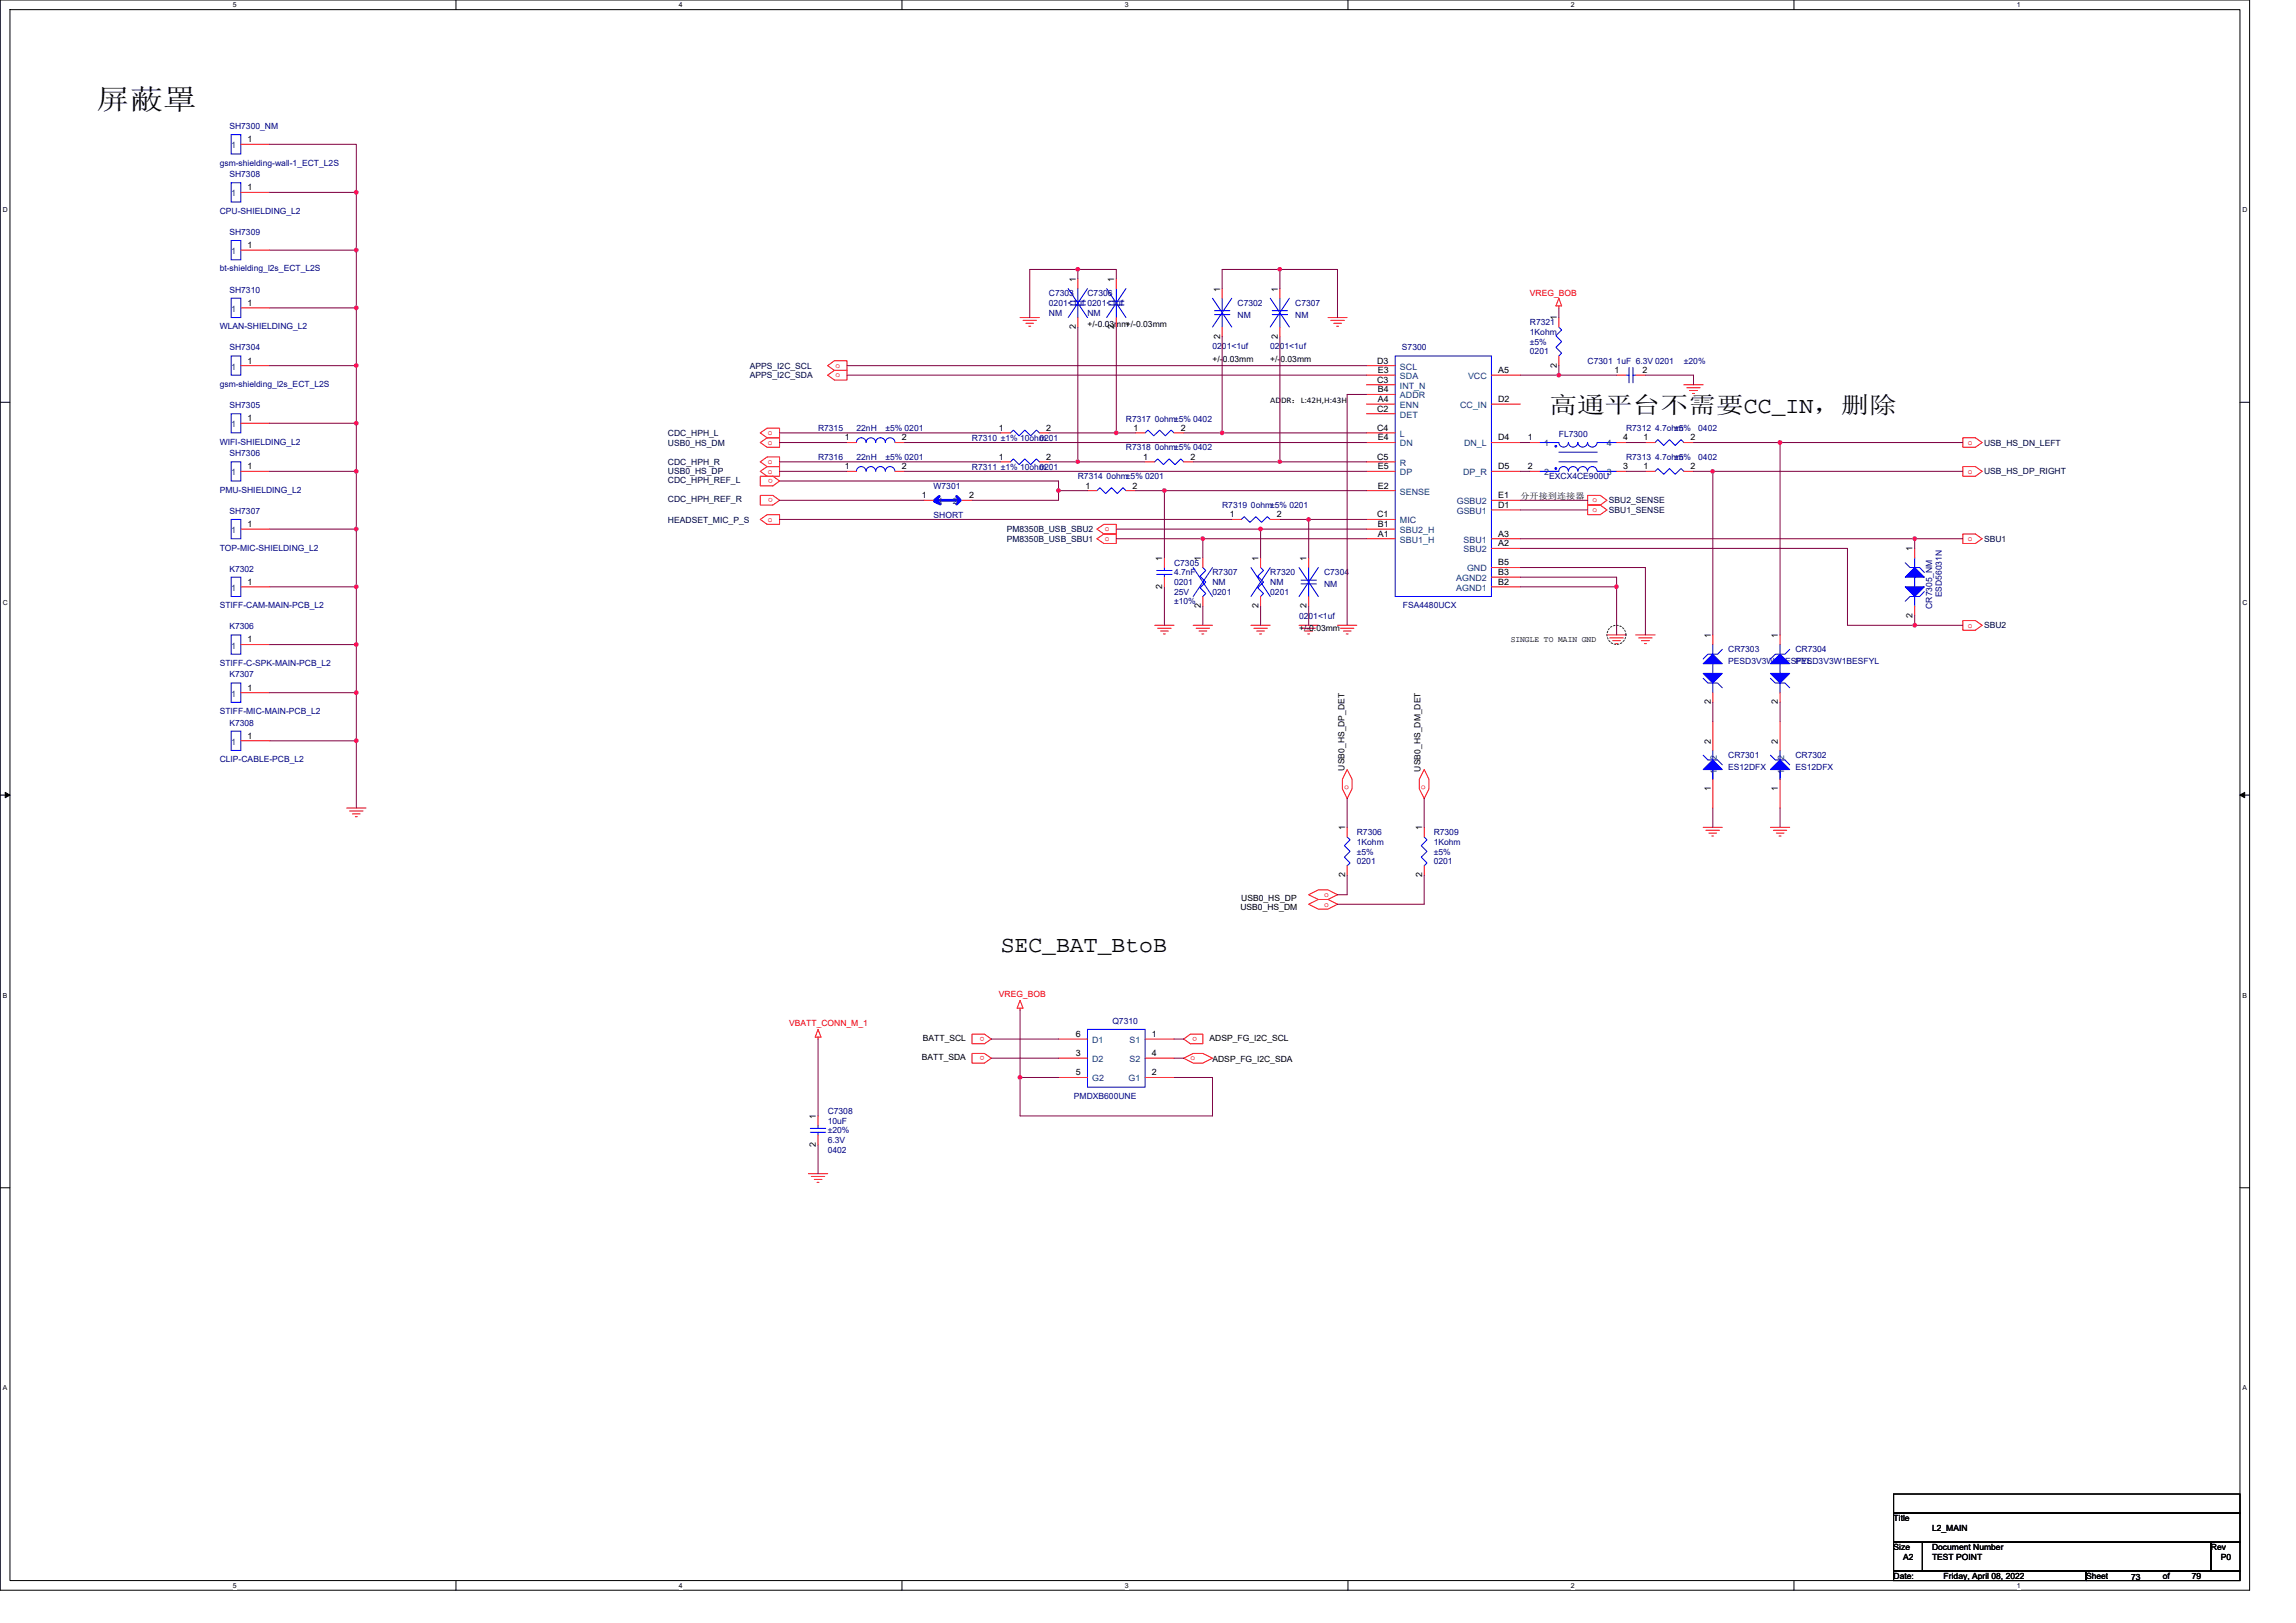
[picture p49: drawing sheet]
<svg xmlns="http://www.w3.org/2000/svg" width="297mm" height="210mm" viewBox="0 0 297 210" stroke-linecap="round" stroke-linejoin="round" font-family="sans-serif">
<defs><g id="words">
<text font-size="3.6" x="12.5" y="14.1">屏蔽罩</text>
<g font-size="3">
<text x="200.4" y="53.4">高通平台不需要CC_IN，删除</text>
<text x="129.5" y="123.1">SEC_BAT_BtoB</text>
</g>
<g font-size="1.1" fill="#000080">
<text x="29.7" y="16.7">SH7300_NM</text>
<text x="28.4" y="21.4">gsm-shielding-wall-1_ECT_L2S</text>
<text x="29.7" y="22.9">SH7308</text>
<text x="28.4" y="27.7">CPU-SHIELDING_L2</text>
<text x="28.4" y="35.1">bt-shielding_l2s_ECT_L2S</text>
<text x="29.7" y="30.4">SH7309</text>
<text x="29.7" y="37.9">SH7310</text>
<text x="135.7" y="38.4">C7303</text>
<text x="135.7" y="40.9">NM</text>
<text x="135.7" y="39.6">0201&lt;1uf 0201&lt;1uf</text>
<text x="140.7" y="38.4">C7306</text>
<text x="140.7" y="40.9">NM</text>
<text x="160.1" y="39.6">C7302</text>
<text x="160.1" y="41.1">NM</text>
<text x="167.6" y="39.6">C7307</text>
<text x="167.6" y="41.1">NM</text>
<text x="28.4" y="42.6">WLAN-SHIELDING_L2</text>
<text x="29.7" y="45.3">SH7304</text>
<text x="156.9" y="45.2">0201&lt;1uf</text>
<text x="164.3" y="45.2">0201&lt;1uf</text>
<text x="181.4" y="45.3">S7300</text>
<text x="197.9" y="42.1">R7321</text>
<text x="197.9" y="43.3">1Kohm</text>
<text x="197.9" y="44.6">±5%</text>
<text x="197.9" y="45.8">0201</text>
<text x="205.4" y="47.1">C7301 1uF 6.3V 0201</text>
<text x="217.8" y="47.1">±20%</text>
<text x="28.4" y="50.1">gsm-shielding_l2s_ECT_L2S</text>
<text x="29.7" y="52.8">SH7305</text>
<text x="28.4" y="57.5">WIFI-SHIELDING_L2</text>
<text x="29.7" y="59">SH7306</text>
<text x="105.8" y="59.5">R7316</text>
<text x="105.8" y="55.8">R7315</text>
<text x="110.8" y="59.5">22nH</text>
<text x="110.8" y="55.8">22nH</text>
<text x="114.5" y="59.5">±5% 0201</text>
<text x="114.5" y="55.8">±5% 0201</text>
<text x="125.7" y="57">R7310 ±1% 10ohm</text>
<text x="134.5" y="57">0201</text>
<text x="145.7" y="58.3">R7318 0ohm±5% 0402</text>
<text x="145.7" y="54.5">R7317 0ohm±5% 0402</text>
<text x="201.7" y="56.5">FL7300</text>
<text x="210.4" y="59.5">R7313 4.7ohm</text>
<text x="210.4" y="55.8">R7312 4.7ohm</text>
<text x="216.6" y="59.5">±5%</text>
<text x="216.6" y="55.8">±5%</text>
<text x="219.7" y="59.5">0402</text>
<text x="219.7" y="55.8">0402</text>
<text x="28.4" y="63.8">PMU-SHIELDING_L2</text>
<text x="120.8" y="63.2">W7301</text>
<text x="125.7" y="60.8">R7311 ±1% 10ohm</text>
<text x="134.5" y="60.8">0201</text>
<text x="139.4" y="62">R7314 0ohm±5% 0201</text>
<text x="158.1" y="65.7">R7319 0ohm±5% 0201</text>
<text x="200.4" y="62">EXCX4CE900U</text>
<text x="28.4" y="71.2">TOP-MIC-SHIELDING_L2</text>
<text x="29.7" y="66.5">SH7307</text>
<text x="120.8" y="67">SHORT</text>
<text x="29.7" y="74">K7302</text>
<text x="151.9" y="73.2">C7305</text>
<text x="151.9" y="74.4">4.7nF</text>
<text x="151.9" y="75.7">0201</text>
<text x="151.9" y="76.9">25V</text>
<text x="156.9" y="74.4">R7307</text>
<text x="156.9" y="75.7">NM</text>
<text x="156.9" y="76.9">0201</text>
<text x="164.3" y="74.4">R7320</text>
<text x="164.3" y="75.7">NM</text>
<text x="164.3" y="76.9">0201</text>
<text x="171.3" y="74.4">C7304</text>
<text x="171.3" y="75.9">NM</text>
<text x="251.2" y="77.3" transform="rotate(-90 251.2 77.3)">ESD56031N</text>
<text x="28.4" y="78.7">STIFF-CAM-MAIN-PCB_L2</text>
<text x="29.7" y="81.4">K7306</text>
<text x="151.9" y="78.2">±10%</text>
<text x="168.1" y="80.1">0201&lt;1uf</text>
<text x="181.5" y="78.7">FSA4480UCX</text>
<text x="250" y="78.8" transform="rotate(-90 250 78.8)">CR7305_NM</text>
<text x="28.4" y="86.1">STIFF-C-SPK-MAIN-PCB_L2</text>
<text x="29.7" y="87.7">K7307</text>
<text x="223.6" y="84.4">CR7303</text>
<text x="223.6" y="85.9">PESD3V3W1BESFYL</text>
<text x="232.3" y="84.4">CR7304</text>
<text x="232.3" y="85.9">PESD3V3W1BESFYL</text>
<text x="28.4" y="92.4">STIFF-MIC-MAIN-PCB_L2</text>
<text x="29.7" y="93.9">K7308</text>
<text x="28.4" y="98.6">CLIP-CABLE-PCB_L2</text>
<text x="223.6" y="98.1">CR7301</text>
<text x="223.6" y="99.6">ES12DFX</text>
<text x="232.3" y="98.1">CR7302</text>
<text x="232.3" y="99.6">ES12DFX</text>
<text x="175.5" y="108.1">R7306</text>
<text x="175.5" y="109.3">1Kohm</text>
<text x="175.5" y="110.6">±5%</text>
<text x="175.5" y="111.8">0201</text>
<text x="185.5" y="108.1">R7309</text>
<text x="185.5" y="109.3">1Kohm</text>
<text x="185.5" y="110.6">±5%</text>
<text x="185.5" y="111.8">0201</text>
<text x="143.9" y="132.4">Q7310</text>
<text x="138.9" y="142.2">PMDXB600UNE</text>
<text x="107.1" y="144.1">C7308</text>
<text x="107.1" y="145.4">10uF</text>
<text x="107.1" y="149.1">0402</text>
<text x="107.1" y="147.9">6.3V</text>
<text x="107.1" y="146.6">±20%</text>
</g>
<g font-size="1.1" fill="#004080">
<text x="29.9" y="19.2">1</text>
<text x="29.9" y="25.4">1</text>
<text x="29.9" y="32.9">1</text>
<text x="29.9" y="40.3">1</text>
<text x="29.9" y="47.8">1</text>
<text x="181.1" y="47.8">SCL</text>
<text x="181.1" y="52.8">ENN</text>
<text x="181.1" y="51.5">ADDR</text>
<text x="181.1" y="50.3">INT_N</text>
<text x="181.1" y="49">SDA</text>
<text x="188.9" y="52.8">CC_IN</text>
<text x="189.9" y="49">VCC</text>
<text x="29.9" y="55.3">1</text>
<text x="181.1" y="54">DET</text>
<text x="181.1" y="56.5">L</text>
<text x="181.1" y="57.8">DN</text>
<text x="189.4" y="57.8">DN_L</text>
<text x="199.8" y="57.8">1</text>
<text x="207.9" y="57.8">4</text>
<text x="29.9" y="61.5">1</text>
<text x="121.4" y="65.2">1</text>
<text x="123.3" y="65.2">2</text>
<text x="181.1" y="60.3">R</text>
<text x="181.1" y="64">SENSE</text>
<text x="181.1" y="61.5">DP</text>
<text x="188.5" y="65.2">GSBU2</text>
<text x="189.3" y="61.5">DP_R</text>
<text x="199.8" y="61.5">2</text>
<text x="207.9" y="61.5">3</text>
<text x="29.9" y="69">1</text>
<text x="181.1" y="70.2">SBU1_H</text>
<text x="181.1" y="69">SBU2_H</text>
<text x="181.1" y="67.7">MIC</text>
<text x="188.5" y="66.5">GSBU1</text>
<text x="189.4" y="71.5">SBU2</text>
<text x="189.4" y="70.2">SBU1</text>
<text x="29.9" y="76.4">1</text>
<text x="188.4" y="76.4">AGND1</text>
<text x="188.4" y="75.2">AGND2</text>
<text x="189.8" y="73.9">GND</text>
<text x="29.9" y="83.9">1</text>
<text x="29.9" y="90.1">1</text>
<text x="29.9" y="96.4">1</text>
<text x="222.1" y="100.2" transform="rotate(-90 222.1 100.2)">1</text>
<text x="222.1" y="98.3" transform="rotate(-90 222.1 98.3)">2</text>
<text x="230.8" y="100.2" transform="rotate(-90 230.8 100.2)">1</text>
<text x="230.8" y="98.3" transform="rotate(-90 230.8 98.3)">2</text>
<text x="141.3" y="137.4">D2</text>
<text x="141.3" y="134.9">D1</text>
<text x="146.1" y="134.9">S1</text>
<text x="146.1" y="137.4">S2</text>
<text x="141.3" y="139.9">G2</text>
<text x="146" y="139.9">G1</text>
</g>
<g font-size="1.1">
<text x="32" y="18.4">1</text>
<text x="32" y="24.6">1</text>
<text x="32" y="32.1">1</text>
<text x="32" y="39.6">1</text>
<text x="139.2" y="36.5" transform="rotate(-90 139.2 36.5)">1</text>
<text x="144.1" y="36.5" transform="rotate(-90 144.1 36.5)">1</text>
<text x="157.8" y="37.7" transform="rotate(-90 157.8 37.7)">1</text>
<text x="165.3" y="37.7" transform="rotate(-90 165.3 37.7)">1</text>
<text x="201.4" y="41.4" transform="rotate(-90 201.4 41.4)">1</text>
<text x="32" y="47">1</text>
<text x="139.2" y="42.6" transform="rotate(-90 139.2 42.6)">2</text>
<text x="140.7" y="42.3">+/-0.03mm+/-0.03mm</text>
<text x="144.1" y="42.6" transform="rotate(-90 144.1 42.6)">2</text>
<text x="156.9" y="46.8">+/-0.03mm</text>
<text x="157.8" y="43.8" transform="rotate(-90 157.8 43.8)">2</text>
<text x="164.3" y="46.8">+/-0.03mm</text>
<text x="165.3" y="43.8" transform="rotate(-90 165.3 43.8)">2</text>
<text x="178.2" y="47">D3</text>
<text x="201.4" y="47.6" transform="rotate(-90 201.4 47.6)">2</text>
<text x="164.3" y="52.1">ADDR：L:42H,H:43H</text>
<text x="178.2" y="53.3">C2</text>
<text x="178.2" y="49.5">C3</text>
<text x="178.2" y="52">A4</text>
<text x="178.2" y="50.8">B4</text>
<text x="178.2" y="48.3">E3</text>
<text x="193.8" y="48.3">A5</text>
<text x="193.8" y="52">D2</text>
<text x="208.9" y="48.3">1</text>
<text x="212.5" y="48.3">2</text>
<text x="32" y="54.5">1</text>
<text x="109.3" y="57">1</text>
<text x="116.7" y="57">2</text>
<text x="129.2" y="59.5">1</text>
<text x="129.2" y="55.7">1</text>
<text x="135.3" y="59.5">2</text>
<text x="135.3" y="55.7">2</text>
<text x="146.6" y="55.7">1</text>
<text x="147.9" y="59.5">1</text>
<text x="152.8" y="55.7">2</text>
<text x="154" y="59.5">2</text>
<text x="178.2" y="55.7">C4</text>
<text x="178.2" y="59.5">C5</text>
<text x="178.2" y="57">E4</text>
<text x="193.8" y="57">D4</text>
<text x="197.7" y="57">1</text>
<text x="210" y="57">4</text>
<text x="212.6" y="57">1</text>
<text x="218.7" y="57">2</text>
<text x="32" y="60.7">1</text>
<text x="109.3" y="60.7">1</text>
<text x="116.7" y="60.7">2</text>
<text x="119.3" y="64.5">1</text>
<text x="125.4" y="64.5">2</text>
<text x="140.4" y="63.2">1</text>
<text x="146.5" y="63.2">2</text>
<text x="178.2" y="63.2">E2</text>
<text x="178.2" y="60.7">E5</text>
<text x="193.8" y="65.7">D1</text>
<text x="193.8" y="64.5">E1</text>
<text x="193.8" y="60.7">D5</text>
<text x="196.7" y="64.5">分开接到连接器</text>
<text x="197.7" y="60.7">2</text>
<text x="210" y="60.7">3</text>
<text x="212.6" y="60.7">1</text>
<text x="218.7" y="60.7">2</text>
<text x="32" y="68.2">1</text>
<text x="159.1" y="66.9">1</text>
<text x="165.2" y="66.9">2</text>
<text x="178.2" y="66.9">C1</text>
<text x="178.2" y="69.4">A1</text>
<text x="178.2" y="68.2">B1</text>
<text x="193.8" y="70.7">A2</text>
<text x="193.8" y="69.4">A3</text>
<text x="247.4" y="71.3" transform="rotate(-90 247.4 71.3)">1</text>
<text x="32" y="75.6">1</text>
<text x="150.4" y="76.2" transform="rotate(-90 150.4 76.2)">2</text>
<text x="150.4" y="72.6" transform="rotate(-90 150.4 72.6)">1</text>
<text x="155.3" y="72.6" transform="rotate(-90 155.3 72.6)">1</text>
<text x="162.8" y="72.6" transform="rotate(-90 162.8 72.6)">1</text>
<text x="169" y="72.6" transform="rotate(-90 169 72.6)">1</text>
<text x="193.8" y="75.6">B2</text>
<text x="193.8" y="74.4">B3</text>
<text x="193.8" y="73.2">B5</text>
<text x="32" y="83.1">1</text>
<text x="155.3" y="78.7" transform="rotate(-90 155.3 78.7)">2</text>
<text x="162.8" y="78.7" transform="rotate(-90 162.8 78.7)">2</text>
<text x="168.1" y="81.7">+/-0.03mm</text>
<text x="169" y="78.7" transform="rotate(-90 169 78.7)">2</text>
<text x="195.4" y="83.1">SINGLE TO MAIN GND</text>
<text x="221.3" y="82.5" transform="rotate(-90 221.3 82.5)">1</text>
<text x="230" y="82.5" transform="rotate(-90 230 82.5)">1</text>
<text x="247.4" y="79.9" transform="rotate(-90 247.4 79.9)">2</text>
<text x="32" y="89.3">1</text>
<text x="32" y="95.6">1</text>
<text x="221.3" y="91.1" transform="rotate(-90 221.3 91.1)">2</text>
<text x="230" y="91.1" transform="rotate(-90 230 91.1)">2</text>
<text x="173.9" y="99.7" transform="rotate(-90 173.9 99.7)">USB0_HS_DP_DET</text>
<text x="183.8" y="99.8" transform="rotate(-90 183.8 99.8)">USB0_HS_DM_DET</text>
<text x="221.3" y="96.2" transform="rotate(-90 221.3 96.2)">2</text>
<text x="230" y="96.2" transform="rotate(-90 230 96.2)">2</text>
<text x="174" y="107.4" transform="rotate(-90 174 107.4)">1</text>
<text x="184" y="107.4" transform="rotate(-90 184 107.4)">1</text>
<text x="221.3" y="102.3" transform="rotate(-90 221.3 102.3)">1</text>
<text x="230" y="102.3" transform="rotate(-90 230 102.3)">1</text>
<text x="174" y="113.5" transform="rotate(-90 174 113.5)">2</text>
<text x="184" y="113.5" transform="rotate(-90 184 113.5)">2</text>
<text x="160.5" y="117.8">USB0_HS_DM</text>
<text x="160.6" y="116.5">USB0_HS_DP</text>
<text x="119.3" y="137.2">BATT_SDA</text>
<text x="119.4" y="134.7">BATT_SCL</text>
<text x="139.2" y="136.6">3</text>
<text x="139.2" y="134.2">6</text>
<text x="149" y="134.2">1</text>
<text x="149" y="136.6">4</text>
<text x="156.5" y="134.7">ADSP_FG_I2C_SCL</text>
<text x="156.9" y="137.4">ADSP_FG_I2C_SDA</text>
<text x="139.2" y="139.1">5</text>
<text x="149" y="139.1">2</text>
<text x="105.6" y="148.4" transform="rotate(-90 105.6 148.4)">2</text>
<text x="105.6" y="144.8" transform="rotate(-90 105.6 144.8)">1</text>
<text x="245" y="196.8">Title</text>
<text x="245" y="200.5">Size</text>
<text x="246.2" y="201.8">A2</text>
<text x="250" y="200.5">Document Number</text>
<text x="250" y="201.8">TEST POINT</text>
<text x="250" y="198">L2_MAIN</text>
<text x="286" y="200.5">Rev</text>
<text x="287.3" y="201.8">P0</text>
<text x="245" y="204.3">Date:</text>
<text x="251.5" y="204.3">Friday, April 08, 2022</text>
<text x="269.9" y="204.3">Sheet</text>
<text x="275.7" y="204.4">73</text>
<text x="279.8" y="204.3">of</text>
<text x="283.6" y="204.3">79</text>
</g>
<g font-size="1.1" fill="#f00">
<text x="197.9" y="38.4">VREG_BOB</text>
<text x="108.1" y="47.6">o</text>
<text x="108.1" y="48.8">o</text>
<text x="99.4" y="56.3">o</text>
<text x="99.4" y="57.6">o</text>
<text x="254.6" y="57.6">o</text>
<text x="99.4" y="60">o</text>
<text x="99.4" y="61.3">o</text>
<text x="100" y="62" transform="rotate(180 100 62)">o</text>
<text x="100" y="64.4" transform="rotate(180 100 64.4)">o</text>
<text x="206" y="65">o</text>
<text x="254.6" y="61.3">o</text>
<text x="99.4" y="67.5">o</text>
<text x="142.9" y="68.7">o</text>
<text x="142.9" y="70">o</text>
<text x="206" y="66.3">o</text>
<text x="254.6" y="70">o</text>
<text x="254.6" y="81.2">o</text>
<text x="174" y="101.6" transform="rotate(90 174 101.6)">o</text>
<text x="183.9" y="101.6" transform="rotate(90 183.9 101.6)">o</text>
<text x="171.3" y="116">o</text>
<text x="171.3" y="117.3">o</text>
<text x="129.2" y="129">VREG_BOB</text>
<text x="102.1" y="132.7">VBATT_CONN_M_1</text>
<text x="127.4" y="134.1" transform="rotate(180 127.4 134.1)">o</text>
<text x="127.4" y="136.6" transform="rotate(180 127.4 136.6)">o</text>
<text x="154" y="137.2">o</text>
<text x="154.9" y="134.1" transform="rotate(180 154.9 134.1)">o</text>
</g>
<g font-size="1.1" fill="#000040">
<text x="97" y="47.7">APPS_I2C_SCL</text>
<text x="97" y="48.9">APPS_I2C_SDA</text>
<text x="86.4" y="56.4">CDC_HPH_L</text>
<text x="86.4" y="57.7">USB0_HS_DM</text>
<text x="256.7" y="57.7">USB_HS_DN_LEFT</text>
<text x="86.4" y="60.1">CDC_HPH_R</text>
<text x="86.4" y="61.4">USB0_HS_DP</text>
<text x="86.4" y="62.5">CDC_HPH_REF_L</text>
<text x="86.4" y="65">CDC_HPH_REF_R</text>
<text x="208.1" y="65.1">SBU2_SENSE</text>
<text x="256.7" y="61.4">USB_HS_DP_RIGHT</text>
<text x="86.4" y="67.6">HEADSET_MIC_P_S</text>
<text x="130.2" y="68.9">PM8350B_USB_SBU2</text>
<text x="130.2" y="70.1">PM8350B_USB_SBU1</text>
<text x="208.1" y="66.4">SBU1_SENSE</text>
<text x="256.7" y="70.1">SBU1</text>
<text x="256.7" y="81.3">SBU2</text>
</g>
<g font-size=".9">
<text x="30.1" y="1">5</text>
<text x="87.8" y="1">4</text>
<text x="145.5" y="1">3</text>
<text x="203.2" y="1">2</text>
<text x="260.9" y="1">1</text>
<text x=".4" y="27.5">D</text>
<text x="290.1" y="27.5">D</text>
<text x=".4" y="78.3">C</text>
<text x="290.1" y="78.3">C</text>
<text x=".4" y="129.1">B</text>
<text x="290.1" y="129.1">B</text>
<text x=".4" y="179.9">A</text>
<text x="290.1" y="179.9">A</text>
<text x="30.1" y="205.4">5</text>
<text x="87.8" y="205.4">4</text>
<text x="145.5" y="205.4">3</text>
<text x="203.2" y="205.4">2</text>
<text x="260.9" y="205.4">1</text>
</g>
</g></defs>
<path d="M0 0h291v205.7h-291zM1.3 1.2h288.5v203.3h-288.5z" fill="none" stroke="#000" stroke-width=".13"/>
<g fill="#fff">
<path d="M30.1 .1h.5v1h-.5z"/>
<path d="M30.1 204.6h.5v1h-.5z"/>
</g>
<path d="M59 0v1.2M59 204.5v1.2" fill="none" stroke="#000" stroke-width=".13"/>
<g fill="#fff">
<path d="M87.8 .1h.5v1h-.5z"/>
<path d="M87.8 204.6h.5v1h-.5z"/>
</g>
<path d="M116.7 0v1.2M116.7 204.5v1.2" fill="none" stroke="#000" stroke-width=".13"/>
<g fill="#fff">
<path d="M145.5 .1h.5v1h-.5z"/>
<path d="M145.5 204.6h.5v1h-.5z"/>
</g>
<path d="M174.4 0v1.2M174.4 204.5v1.2" fill="none" stroke="#000" stroke-width=".13"/>
<g fill="#fff">
<path d="M203.2 .1h.5v1h-.5z"/>
<path d="M203.2 204.6h.5v1h-.5z"/>
</g>
<path d="M232.1 0v1.2M232.1 204.5v1.2" fill="none" stroke="#000" stroke-width=".13"/>
<g fill="#fff">
<path d="M260.9 .1h.5v1h-.5z"/>
<path d="M260.9 204.6h.5v1h-.5z"/>
<path d="M.4 26.6h.6v1h-.6z"/>
<path d="M290.1 26.6h.6v1h-.6z"/>
<path d="M.4 77.4h.6v1h-.6z"/>
<path d="M290.1 77.4h.6v1h-.6z"/>
</g>
<path d="M0 52h1.3M289.8 52h1.2" fill="none" stroke="#000" stroke-width=".13"/>
<g fill="#fff">
<path d="M.4 128.3h.5v1h-.5z"/>
<path d="M290.1 128.3h.6v1h-.6z"/>
</g>
<path d="M0 102.9h1.3M289.8 102.9h1.2" fill="none" stroke="#000" stroke-width=".13"/>
<path d="M.7 102.5l.6 .4-.6 .3zM289.8 102.9l.6-.4v.7z" fill="#000" stroke="#000" stroke-width=".13"/>
<g fill="#fff">
<path d="M.4 179.1h.5v1h-.5z"/>
<path d="M290.1 179.1h.6v1h-.6z"/>
</g>
<path d="M0 153.7h1.3M289.8 153.7h1.2M245 199.5h3.7v3.7h-3.7zM245 193.3h44.8v2.5h-44.8zM245 195.8h44.8v3.7h-44.8zM248.7 199.5h37.3v3.7h-37.3zM286 199.5h3.8v3.7h-3.8zM245 203.2h24.9v1.3h-24.9zM269.9 203.2h19.9v1.3h-19.9z" fill="none" stroke="#000" stroke-width=".13"/>
<circle cx="209.1" cy="82.1" r="1.23" fill="none" stroke="#008000" stroke-width=".13" stroke-dasharray=".2 .2"/>
<g fill="none" stroke="#f00" stroke-width=".13">
<path d="M31.2 18.7h3.7M31.2 32.4h3.7M31.2 39.8h3.7M31.2 24.9h3.7M139.4 36.1v1.2M144.4 36.1v1.2M158.1 37.3v1.3M165.6 37.3v1.3M201.7 38.6l.3 1h-.7zM201.7 39.6v.2M31.2 47.3h3.7M31.2 54.8h3.7"/>
<path d="M98.4 56l.8-.6h1.7v1.2h-1.7zM98.4 57.3l.8-.7h1.7v1.3h-1.7zM98.4 59.8l.8-.7h1.7v1.3h-1.7zM107.1 47.3l.8-.6h1.7v1.2h-1.7zM107.1 48.5l.8-.6h1.7v1.3h-1.7zM109.6 57.3h1.2M115.8 57.3h1.2M129.5 59.8h1.2M129.5 56h1.2M132 41.1h2.5M132.4 41.4h1.7M132.7 41.8h1"/>
<path d="M133.1 42.2h.2M134.5 59.8h1.2M134.5 56h1.2M139.4 41.1v1.2M144.4 41.1v1.2M146.9 56h1.2M148.1 59.8h1.3M151.9 56h1.2M153.1 59.8h1.3M158.1 42.3v1.3M165.6 42.3v1.3M171.8 41.1h2.5"/>
<path d="M172.2 41.4h1.7M172.5 41.8h1M172.9 42.2h.3M176.8 52.3h3.7M176.8 51h3.7M176.8 53.5h3.7M176.8 49.8h3.7M176.8 56h3.7M176.8 59.8h3.7M176.8 47.3h3.7M176.8 48.5h3.7M176.8 57.3h3.7"/>
<path d="M193 48.5h3.7M193 52.3h3.7M193 57.3h3.7M197.9 57.3h1.3M201.7 41.1v1.2M201.7 46.1v1.2M209.1 48.5h1.3M209.1 57.3h1.3M211.6 48.5h1.3M212.9 57.3h1.2M217.8 57.3h1.3M217.8 49.8h2.5"/>
<path d="M218.2 50.2h1.8M218.6 50.5h1M219 50.9h.2M253.9 56.6h1.7l.8 .7-.8 .6h-1.7zM31.2 61h3.7M31.2 75.9h3.7M31.2 68.5h3.7M98.4 61.6h1.6l.9 .6-.9 .7h-1.6zM98.4 64.1h1.6l.9 .6-.9 .6h-1.6zM98.4 61l.8-.6h1.7v1.2h-1.7zM98.4 67.2l.8-.6h1.7v1.2h-1.7zM109.6 61h1.2"/>
<path d="M115.8 61h1.2M119.5 64.7h1.3M124.5 64.7h1.2M140.7 63.5h1.2M141.9 68.5l.9-.7h1.6v1.3h-1.6zM141.9 69.7l.9-.6h1.6v1.2h-1.6zM145.7 63.5h1.2M150.6 72.2v1.2M150.6 74.7v1.2M155.6 72.2v1.2M155.6 77.2v1.2M159.4 67.2h1.2"/>
<path d="M163.1 72.2v1.2M163.1 77.2v1.2M164.3 67.2h1.3M169.3 72.2v1.2M169.3 77.2v1.2M176.8 69.7h3.7M176.8 68.5h3.7M176.8 67.2h3.7M176.8 63.5h3.7M176.8 61h3.7M193 71h3.7M193 69.7h3.7"/>
<path d="M193 75.9h3.7M193 74.7h3.7M193 73.4h3.7M193 66h3.7M193 61h3.7M193 64.7h3.7M197.9 61h1.3M205.4 64.1h1.6l.9 .6-.9 .6h-1.6zM205.4 65.3h1.6l.9 .7-.9 .6h-1.6zM209.1 61h1.3M212.9 61h1.2M217.8 61h1.3"/>
<path d="M247.7 71v1.2M247.7 78.4v1.3M253.9 60.4h1.7l.8 .6-.8 .6h-1.7zM253.9 69.1h1.7l.8 .6-.8 .6h-1.7zM31.2 95.8h3.7M31.2 83.4h3.7M31.2 89.6h3.7M149.4 80.9h2.5M149.8 81.3h1.7M150.1 81.6h1M150.5 82h.3M154.4 80.9h2.5"/>
<path d="M154.7 81.3h1.8M155.1 81.6h1M155.5 82h.2M161.8 80.9h2.5M162.2 81.3h1.8M162.6 81.6h1M163 82h.2M168.1 80.9h2.5M168.4 81.3h1.8M168.8 81.6h1M169.2 82h.2M173 80.9h2.5"/>
<path d="M173.4 81.3h1.8M173.8 81.6h1M174.2 82h.2M174.3 99.6l.6 1.2v1.3l-.6 1.2-.6-1.2v-1.3zM184.3 99.6l.6 1.2v1.3l-.6 1.2-.7-1.2v-1.3zM207.9 82.1h2.5M208.3 82.5h1.7M208.6 82.9h1M209 83.3h.3M211.6 82.1h2.5M212 82.5h1.7M212.4 82.9h1"/>
<path d="M212.7 83.3h.3M221.6 82.1v1.3M221.6 89.6v1.3M221.6 93.3v3.8M230.3 82.1v1.3M230.3 89.6v1.3M230.3 93.3v3.8M253.9 80.3h1.7l.8 .6-.8 .6h-1.7zM44.8 104.5h2.5M45.2 104.9h1.8M45.6 105.3h1M46 105.7h.2"/>
<path d="M169.3 115.8l1.3-.7h1.2l1.2 .7-1.2 .6h-1.2zM169.3 117l1.3-.6h1.2l1.2 .6-1.2 .6h-1.2zM174.3 107v1.3M174.3 112v1.3M184.3 107v1.3M184.3 112v1.3M220.3 107h2.5M220.7 107.4h1.8M221.1 107.8h1M221.5 108.2h.2M221.6 100.8v3.7M229 107h2.5"/>
<path d="M229.4 107.4h1.8M229.8 107.8h1M230.2 108.2h.2M230.3 100.8v3.7M105.8 134.2v.2M105.8 133.2l.4 1h-.7zM125.7 133.8h1.7l.8 .6-.8 .6h-1.7zM125.7 136.3h1.7l.8 .6-.8 .6h-1.7zM132 129.4l.4 1h-.8zM132 130.4v.3M136.9 136.9h3.8M136.9 139.4h3.8"/>
<path d="M136.9 134.4h3.8M148.1 134.4h3.8M148.1 139.4h3.8M148.1 136.9h3.8M153.1 134.4l.9-.6h1.6v1.2h-1.6zM153.1 136.9l1.3-.6h1.2l1.3 .6-1.3 .6h-1.2zM104.6 151.8h2.5M105 152.2h1.7M105.3 152.6h1M105.7 153h.3M105.8 144.4v1.2M105.8 146.9v1.2"/>
</g>
<g fill="none" stroke="#00f" stroke-width=".13">
<path d="M29.9 17.4h1.3v2.5h-1.3zM29.9 31.1h1.3v2.5h-1.3zM29.9 38.6h1.3v2.5h-1.3zM29.9 23.6h1.3v2.5h-1.3zM138.2 37.3l2.5 3.8M138.4 39h2M138.4 39.5h2M139.4 37.3v1.7M139.4 39.5v1.6M140.7 37.3l-2.5 3.8M143.2 37.3l2.5 3.8M143.4 39h2"/>
<path d="M143.4 39.5h2M144.4 37.3v1.7M144.4 39.5v1.6M145.7 37.3l-2.5 3.8M156.9 38.6l2.5 3.7M158.1 38.6v1.6M159.4 38.6l-2.5 3.7M164.3 38.6l2.5 3.7M165.6 38.6v1.6M166.8 38.6l-2.5 3.7M29.9 59.8h1.3v2.4h-1.3zM29.9 46.1h1.3v2.4h-1.3z"/>
<path d="M29.9 53.5h1.3v2.5h-1.3zM110.8 57.2a.61 .61 0 0 1 .6-.6 .61 .61 0 0 1 .6 .6M112.1 57.2a.61 .61 0 0 1 .6-.6 .61 .61 0 0 1 .6 .6M113.3 57.2a.61 .61 0 0 1 .6-.6 .61 .61 0 0 1 .6 .6M114.6 57.2a.61 .61 0 0 1 .6-.6 .61 .61 0 0 1 .6 .6M130.7 59.8l.4-.4 .7 .7 .8-.7 .7 .7 .8-.7 .4 .4M130.7 56l.4-.4 .7 .8 .8-.8 .7 .8 .8-.8 .4 .4M148.1 56l.4-.4 .8 .8 .7-.8 .8 .8 .7-.8 .4 .4M149.4 59.8l.4-.4 .7 .7 .8-.7 .7 .7 .8-.7 .3 .4M157.1 40.2h2M157.1 40.7h2M158.1 40.7v1.6"/>
<path d="M164.6 40.2h2M164.6 40.7h2M165.6 40.7v1.6M180.5 46.1h12.5v31.1h-12.5zM201.7 58.5h4.9M201.7 59.8h4.9M201.7 42.3l.3 .4-.7 .7 .7 .8-.7 .7 .7 .8-.3 .4M202.9 57.2a.61 .61 0 0 1-.6 .6 .61 .61 0 0 1-.6-.6l-2.5 .1M204.1 57.2a.6 .6 0 0 1-.6 .6 .6 .6 0 0 1-.6-.6M205.4 57.2a.61 .61 0 0 1-.6 .6 .61 .61 0 0 1-.7-.6M205.4 57.2a.61 .61 0 0 0 .6 .6 .61 .61 0 0 0 .6-.6l2.5 .1M210.4 48.5h.4"/>
<path d="M210.8 47.5v2M211.3 47.5v2M211.3 48.5h.3M214.1 57.3l.4-.4 .7 .7 .8-.7 .7 .7 .8-.7 .3 .4M29.9 74.7h1.3v2.5h-1.3zM29.9 67.2h1.3v2.5h-1.3zM110.8 61a.61 .61 0 0 1 .6-.6 .61 .61 0 0 1 .6 .6M112.1 61a.61 .61 0 0 1 .6-.6 .61 .61 0 0 1 .6 .6M113.3 61a.61 .61 0 0 1 .6-.6 .61 .61 0 0 1 .6 .6M114.6 61a.61 .61 0 0 1 .6-.6 .61 .61 0 0 1 .6 .6M141.9 63.5l.4-.4 .7 .8 .8-.8 .7 .8 .8-.8 .4 .4M149.6 73.8h2"/>
<path d="M149.6 74.3h2M150.6 73.4v.4M150.6 74.3v.4M154.4 73.4l2.5 3.8M155.6 73.4l.4 .4-.7 .7 .7 .8-.7 .8 .7 .7-.4 .4M156.9 73.4l-2.5 3.8M160.6 67.2l.4-.4 .7 .8 .8-.8 .7 .8 .8-.8 .3 .4M161.8 73.4l2.5 3.8M163.1 73.4l.4 .4-.8 .7 .8 .8-.8 .8 .8 .7-.4 .4M164.3 73.4l-2.5 3.8M168.1 73.4l2.5 3.8M168.3 75.1h2"/>
<path d="M168.3 75.5h2M169.3 73.4v1.7M169.3 75.5v1.7M170.6 73.4l-2.5 3.8M202.9 61a.61 .61 0 0 0-.6-.6 .61 .61 0 0 0-.6 .6h-2.5M202.9 61a.6 .6 0 0 1 .6-.6 .6 .6 0 0 1 .6 .6M204.1 61a.61 .61 0 0 1 .7-.6 .61 .61 0 0 1 .6 .6M205.4 61a.61 .61 0 0 1 .6-.6 .61 .61 0 0 1 .6 .6h2.5M214.1 61l.4-.4 .7 .8 .8-.8 .7 .8 .8-.8 .3 .4M246.5 72.8l.6 .6h1.2l.7 .7M247.7 72.2v1.2M247.7 74.7v1.2"/>
<path d="M247.7 77.2v1.2M249 76.5l-.7 .7h-1.2l-.6 .6M29.9 94.6h1.3v2.5h-1.3zM29.9 82.1h1.3v2.5h-1.3zM29.9 88.4h1.3v2.5h-1.3zM220.3 87.8l.7 .6h1.2l.6 .6M220.3 97.7l.7 .6h1.2l.6 .7M221.6 83.4v1.2M221.6 85.9v1.2M221.6 88.4v1.2M221.6 97.1v1.2M221.6 99.6v1.2"/>
<path d="M222.8 84l-.6 .6h-1.2l-.7 .7M229 97.7l.7 .6h1.2l.6 .7M229 87.8l.7 .6h1.2l.6 .6M230.3 83.4v1.2M230.3 85.9v1.2M230.3 88.4v1.2M230.3 97.1v1.2M230.3 99.6v1.2M231.5 84l-.6 .6h-1.2l-.7 .7M174.3 108.3l.4 .3-.8 .8 .8 .8-.8 .7 .8 .8-.4 .3M184.3 108.3l.3 .3-.7 .8 .7 .8-.7 .7 .7 .8-.3 .3M140.7 133.2h7.4v7.5h-7.4z"/>
<path d="M104.8 146h2M104.8 146.5h2M105.8 145.6v.4M105.8 146.5v.4"/>
</g>
<g fill="#00f" stroke="#00f" stroke-width=".13">
<path d="M247.7 73.4l1.3 1.3h-2.5z"/>
<path d="M246.5 75.9h2.5l-1.3 1.3z"/>
<path d="M220.3 85.9l1.3-1.3 1.2 1.3z"/>
<path d="M220.3 87.1h2.5l-1.2 1.3z"/>
<path d="M229 85.9l1.3-1.3 1.2 1.3z"/>
<path d="M229 87.1h2.5l-1.2 1.3z"/>
<path d="M221.6 98.3l1.2 1.3h-2.5z"/>
<path d="M230.3 98.3l1.2 1.3h-2.5z"/>
<path d="M201.2 57.7h.2v.1h-.2z" fill-rule="evenodd"/>
<path d="M201.2 60.5h.2v.2h-.2z" fill-rule="evenodd"/>
</g>
<path d="M120.9 64.9l.7 .3M121.1 64.7h2.8M121.5 64.2l-.6 .5M123.8 64.2l.3 .4M124.2 64.7l-.4 .5" fill="none" stroke="#00f" stroke-width=".36"/>
<g fill="none" stroke="#800040" stroke-width=".13">
<path d="M34.9 18.7h11.2v6.2M34.9 24.9h11.2M34.9 32.4h11.2M34.9 39.8h11.2M46.1 24.9v7.5M46.1 32.4v7.4M46.1 39.8v7.5M139.4 34.9h-6.2v6.2M139.4 34.9v1.2M139.4 34.9h5v1.2M165.6 34.9h7.4v6.2M165.6 34.9h-7.5v2.4"/>
<path d="M165.6 34.9v2.4M201.7 39.8v1.3M34.9 47.3h11.2M34.9 54.8h11.2M46.1 47.3v7.5M46.1 54.8v6.2M100.9 56h28.6M100.9 59.8h28.6M100.9 57.3h8.7M109.6 47.3h67.2M109.6 48.5h67.2M117 57.3h59.8"/>
<path d="M135.7 59.8h3.7M135.7 56h8.7M139.4 42.3v17.5M139.4 59.8h8.7M144.4 56h2.5M144.4 42.3v13.7M153.1 56h5M154.4 59.8h11.2M158.1 56h18.7M158.1 43.6v12.4M165.6 59.8h11.2M165.6 43.6v16.2"/>
<path d="M176.8 51h-2.5v29.9M196.7 57.3h1.2M196.7 48.5h5M201.7 48.5h7.4M201.7 47.3v1.2M210.4 57.3h2.5M212.9 48.5h6.2v1.3M219.1 57.3h11.2M253.9 57.3h-23.6v24.8M34.9 61h11.2M34.9 68.5h11.2M34.9 75.9h11.2"/>
<path d="M46.1 61v7.5M46.1 68.5v7.4M46.1 75.9v7.5M100.9 62.2h36v1.3M100.9 61h8.7M100.9 67.2h58.5M100.9 64.7h18.6M117 61h59.8M136.9 63.5h3.8M136.9 63.5v1.2h-11.2M144.4 68.5h18.7M144.4 69.7h11.2"/>
<path d="M146.9 63.5h3.7M150.6 63.5v8.7M150.6 75.9v5M150.6 63.5h26.2M155.6 69.7v2.5M155.6 78.4v2.5M155.6 69.7h21.2M163.1 68.5v3.7M163.1 78.4v2.5M163.1 68.5h13.7M165.6 67.2h3.7M169.3 67.2h7.5"/>
<path d="M169.3 67.2v5M169.3 78.4v2.5M196.7 61h1.2M196.7 69.7h51M196.7 71h42.3v9.9h8.7M196.7 75.9h12.4v6.2M196.7 73.4h16.2v8.7M196.7 74.7h12.4v1.2M196.7 64.7h8.7M196.7 66h8.7M210.4 61h2.5M219.1 61h2.5"/>
<path d="M221.6 61h32.3M221.6 61v21.1M247.7 69.7h6.2M247.7 69.7v1.3M247.7 79.7v1.2M34.9 83.4h11.2M34.9 89.6h11.2M34.9 95.8h11.2M46.1 83.4v6.2M46.1 89.6v6.2M46.1 95.8v8.7M221.6 90.9v2.4"/>
<path d="M230.3 90.9v2.4M247.7 80.9h6.2M174.3 103.3v3.7M174.3 113.3v2.5h-1.3M184.3 103.3v3.7M184.3 113.3v3.7h-11.3M221.6 104.5v2.5M230.3 104.5v2.5M105.8 134.4v10M128.2 134.4h8.7M128.2 136.9h8.7M132 130.7v8.7"/>
<path d="M132 139.4h4.9M151.9 134.4h1.2M151.9 136.9h1.2M151.9 139.4h5v5h-24.9v-5M105.8 148.1v3.7"/>
</g>
<g fill="#f0f" stroke="#f0f" stroke-width=".13">
<circle cx="46.1" cy="24.9" r=".24"/>
<circle cx="46.1" cy="32.4" r=".24"/>
<circle cx="46.1" cy="39.8" r=".24"/>
<circle cx="46.1" cy="54.8" r=".24"/>
<circle cx="46.1" cy="47.3" r=".24"/>
<circle cx="46.1" cy="61" r=".24"/>
<circle cx="46.1" cy="68.4" r=".24"/>
<circle cx="46.1" cy="75.9" r=".24"/>
<circle cx="46.1" cy="83.4" r=".24"/>
<circle cx="46.1" cy="89.6" r=".24"/>
<circle cx="46.1" cy="95.8" r=".24"/>
<circle cx="139.4" cy="34.8" r=".24"/>
<circle cx="165.6" cy="34.8" r=".23"/>
<circle cx="201.7" cy="48.5" r=".24"/>
<circle cx="144.4" cy="56" r=".24"/>
<circle cx="230.3" cy="57.2" r=".24"/>
<circle cx="139.4" cy="59.7" r=".24"/>
<circle cx="221.6" cy="61" r=".23"/>
<circle cx="136.9" cy="63.5" r=".24"/>
<circle cx="150.6" cy="63.5" r=".24"/>
<circle cx="169.3" cy="67.2" r=".24"/>
<circle cx="163.1" cy="68.4" r=".24"/>
<circle cx="155.6" cy="69.7" r=".24"/>
<circle cx="247.7" cy="69.7" r=".24"/>
<circle cx="209.1" cy="75.9" r=".24"/>
<circle cx="247.7" cy="80.9" r=".24"/>
<circle cx="132" cy="139.4" r=".24"/>
<circle cx="158.1" cy="56" r=".24"/>
<circle cx="165.6" cy="59.7" r=".23"/>
</g>
<use href="#words"/>
</svg>
